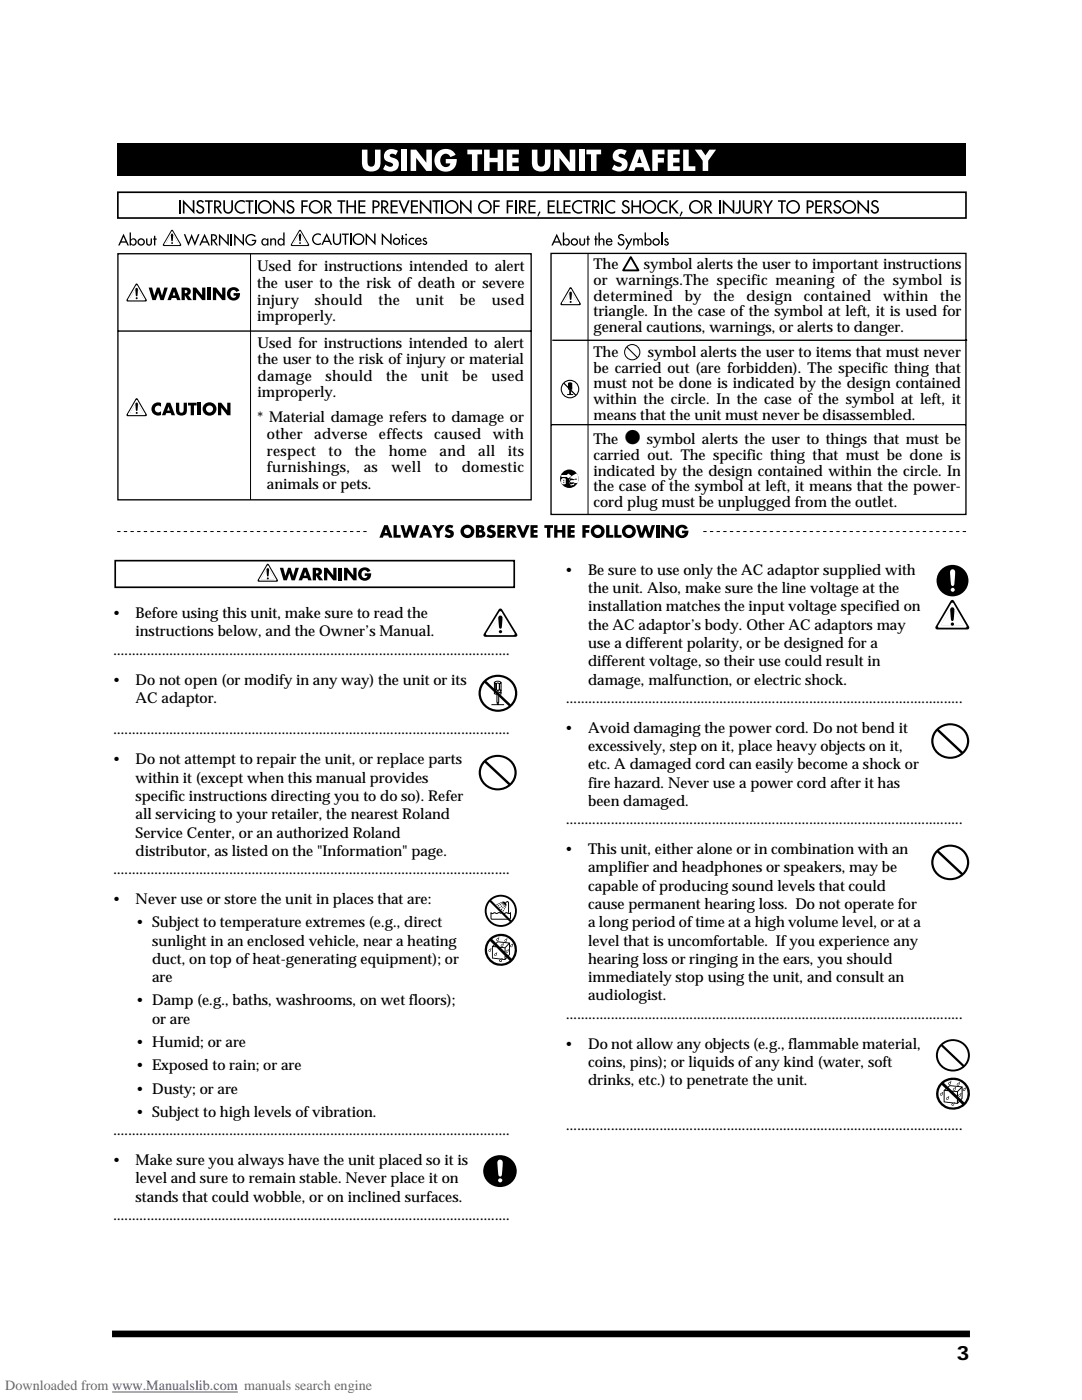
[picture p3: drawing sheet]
<svg xmlns="http://www.w3.org/2000/svg" width="216mm" height="279mm" viewBox="0 0 216 279" stroke-linecap="round" stroke-linejoin="round" font-family="sans-serif">
<defs><g id="words">
<g font-size="4">
<text x="124.7" y="88.6">●</text>
<text x="190.8" y="271.4">3</text>
</g>
<g font-size="3" fill="#fff">
<text x="192.1" y="43.5">U</text>
<text x="192.1" y="52.5">N</text>
<text x="192.1" y="55.4">G</text>
<text x="192.1" y="61.4">T</text>
<text x="192.1" y="64.4">H</text>
<text x="192.1" y="67.4">E</text>
<text x="192.1" y="73.4">U</text>
<text x="192.1" y="76.4">N</text>
<text x="192.1" y="79.3">I</text>
<text x="192.1" y="82.3">T</text>
<text x="192.1" y="97.3">E</text>
<text x="192.1" y="100.2">L</text>
<text x="192.1" y="103.2">Y</text>
</g>
<g font-size="3">
<text x="118.4" y="53.7">The</text>
<text x="128.5" y="53.7">symbol alerts the user to important instructions</text>
<text x="51.3" y="54.1">Used for instructions intended to alert</text>
<text x="51.3" y="57.5">the user to the risk of death or severe</text>
<text x="118.4" y="56.8">or warnings.The specific meaning of the symbol is</text>
<text x="118.4" y="60">determined</text>
<text x="136.6" y="60">by</text>
<text x="142.4" y="60">the</text>
<text x="149" y="60">design</text>
<text x="160.4" y="60">contained</text>
<text x="176.3" y="60">within</text>
<text x="187.6" y="60">the</text>
<text x="51.3" y="60.8">injury</text>
<text x="51.3" y="64.1">improperly.</text>
<text x="62.8" y="60.8">should</text>
<text x="75.5" y="60.8">the</text>
<text x="83" y="60.8">unit</text>
<text x="91.8" y="60.8">be</text>
<text x="98.1" y="60.8">used</text>
<text x="118.4" y="63.1">triangle. In the case of the symbol at left, it is used for</text>
<text x="51.4" y="69.4">Used for instructions intended to alert</text>
<text x="118.4" y="66.3">general cautions, warnings, or alerts to danger.</text>
<text x="118.4" y="71.2">The</text>
<text x="129.2" y="71.2">symbol alerts the user to items that must never</text>
<text x="51.4" y="72.7">the user to the risk of injury or material</text>
<text x="51.4" y="76">damage</text>
<text x="64.9" y="76">should</text>
<text x="77" y="76">the</text>
<text x="84" y="76">unit</text>
<text x="92.2" y="76">be</text>
<text x="98" y="76">used</text>
<text x="118.4" y="74.3">be carried out (are forbidden). The specific thing that</text>
<text x="118.4" y="77.5">must not be done is indicated by the design contained</text>
<text x="51.4" y="79.3">improperly.</text>
<text x="118.4" y="80.6">within the circle. In the case of the symbol at left, it</text>
<text x="118.4" y="83.8">means that the unit must never be disassembled.</text>
<text x="51.4" y="84.3">* Material damage refers to damage or</text>
<text x="53.3" y="87.6">other</text>
<text x="62.7" y="87.6">adverse</text>
<text x="75.6" y="87.6">effects</text>
<text x="86.6" y="87.6">caused</text>
<text x="98.3" y="87.6">with</text>
<text x="118.4" y="88.6">The</text>
<text x="129.1" y="88.6">symbol alerts the user to things that must beS</text>
<text x="53.3" y="90.9">respect</text>
<text x="53.3" y="94.2">furnishings,</text>
<text x="65.6" y="90.9">to</text>
<text x="70.8" y="90.9">the</text>
<text x="72.6" y="94.2">as</text>
<text x="77.6" y="90.9">home</text>
<text x="78.2" y="94.2">well</text>
<text x="86.7" y="94.2">to</text>
<text x="87.7" y="90.9">and</text>
<text x="92.1" y="94.2">domestic</text>
<text x="95.4" y="90.9">all</text>
<text x="101.3" y="90.9">its</text>
<text x="118.4" y="91.8">carried out. The specific thing that must be done isA</text>
<text x="118.4" y="94.9">indicated by the design contained within the circle. InF</text>
<text x="53.3" y="97.6">animals or pets.</text>
<text x="118.4" y="98.1">the case of the symbol at left, it means that the power-</text>
<text x="118.4" y="101.2">cord plug must be unplugged from the outlet.</text>
<text x="112.7" y="114.7">•</text>
<text x="117.4" y="118.4">the unit. Also, make sure the line voltage at the</text>
<text x="117.4" y="114.7">Be sure to use only the AC adaptor supplied with</text>
<text x="22.4" y="123.3">•</text>
<text x="27.1" y="123.3">Before using this unit, make sure to read the</text>
<text x="117.4" y="122">installation matches the input voltage specified on</text>
<text x="117.4" y="125.7">the AC adaptor’s body. Other AC adaptors may</text>
<text x="22.6" y="130.6">..........................................................................................................</text>
<text x="27.1" y="127">instructions below, and the Owner’s Manual.</text>
<text x="117.4" y="129.3">use a different polarity, or be designed for a</text>
<text x="22.4" y="136.6">•</text>
<text x="27.1" y="136.6">Do not open (or modify in any way) the unit or its</text>
<text x="117.4" y="133">different voltage, so their use could result in</text>
<text x="117.4" y="136.6">damage, malfunction, or electric shock.</text>
<text x="27.1" y="140.3">AC adaptor.</text>
<text x="113" y="140.3">..........................................................................................................</text>
<text x="22.6" y="146.6">..........................................................................................................</text>
<text x="112.7" y="146.2">•</text>
<text x="117.4" y="149.9">excessively, step on it, place heavy objects on it,</text>
<text x="117.4" y="146.2">Avoid damaging the power cord. Do not bend it</text>
<text x="22.4" y="152.5">•</text>
<text x="27.1" y="152.5">Do not attempt to repair the unit, or replace parts</text>
<text x="117.4" y="153.5">etc. A damaged cord can easily become a shock or</text>
<text x="27.1" y="156.2">within it (except when this manual provides</text>
<text x="27.1" y="159.8">specific instructions directing you to do so). Refer</text>
<text x="117.4" y="157.2">fire hazard. Never use a power cord after it has</text>
<text x="117.4" y="160.8">been damaged.</text>
<text x="27.1" y="163.5">all servicing to your retailer, the nearest Roland</text>
<text x="27.1" y="167.1">Service Center, or an authorized Roland</text>
<text x="113" y="164.5">..........................................................................................................</text>
<text x="27.1" y="170.8">distributor, as listed on the &quot;Information&quot; page.</text>
<text x="112.7" y="170.5">•</text>
<text x="117.4" y="170.5">This unit, either alone or in combination with an</text>
<text x="22.6" y="174.4">..........................................................................................................</text>
<text x="117.4" y="174.1">amplifier and headphones or speakers, may be</text>
<text x="117.4" y="177.8">capable of producing sound levels that could</text>
<text x="22.4" y="180.4">•</text>
<text x="27.1" y="185.1">• Subject to temperature extremes (e.g., direct</text>
<text x="27.1" y="180.4">Never use or store the unit in places that are:</text>
<text x="117.4" y="181.4">cause permanent hearing loss. Do not operate for</text>
<text x="117.4" y="185.1">a long period of time at a high volume level, or at a</text>
<text x="30.3" y="188.7">sunlight in an enclosed vehicle, near a heating</text>
<text x="117.4" y="188.7">level that is uncomfortable. If you experience any</text>
<text x="30.3" y="192.4">duct, on top of heat-generating equipment); or</text>
<text x="30.3" y="196">are</text>
<text x="117.4" y="192.4">hearing loss or ringing in the ears, you should</text>
<text x="117.4" y="196">immediately stop using the unit, and consult an</text>
<text x="27.1" y="200.7">• Damp (e.g., baths, washrooms, on wet floors);</text>
<text x="113" y="203.3">..........................................................................................................</text>
<text x="117.4" y="199.7">audiologist.</text>
<text x="27.1" y="209">• Humid; or are</text>
<text x="30.3" y="204.3">or are</text>
<text x="112.7" y="209.3">•</text>
<text x="117.4" y="209.3">Do not allow any objects (e.g., flammable material,</text>
<text x="27.1" y="213.6">• Exposed to rain; or are</text>
<text x="117.4" y="212.9">coins, pins); or liquids of any kind (water, soft</text>
<text x="27.1" y="218.2">• Dusty; or are</text>
<text x="117.4" y="216.6">drinks, etc.) to penetrate the unit.</text>
<text x="22.6" y="226.5">..........................................................................................................</text>
<text x="27.1" y="222.9">• Subject to high levels of vibration.</text>
<text x="113" y="225.5">..........................................................................................................</text>
<text x="22.4" y="232.5">•</text>
<text x="27.1" y="232.5">Make sure you always have the unit placed so it is</text>
<text x="27.1" y="236.2">level and sure to remain stable. Never place it on</text>
<text x="27.1" y="239.8">stands that could wobble, or on inclined surfaces.</text>
<text x="22.6" y="243.5">..........................................................................................................</text>
</g>
<text font-size="2.8" fill="#696969" x="1.1" y="277.4">Downloaded from www.Manualslib.com manuals search engine</text>
</g></defs>
<path d="M22.4 266.2h171.1" fill="none" stroke="#000" stroke-width="1.3" stroke-linecap="butt"/>
<path d="M23.3 28.6h169.9v78.9h-169.9z" fill="#fff"/>
<path d="M23.5 28.6h169.3v6.4h-169.3z" fill="#000"/>
<g fill="#fff">
<path d="M72.2 29.9h1.1v2.2a.82 .82 0 0 0 .8 1.2 .82 .82 0 0 0 .7-1.2v-2.2h1.1v2.4a1.91 1.91 0 0 1-1.3 1.9 1.91 1.91 0 0 1-2.2-.8l-.2-.7z"/>
<path d="M76.9 30.3a1.99 1.99 0 0 1 2.5-.2l-.4 .9-.5-.3a.53 .53 0 0 0-.7 .3l.2 .4a1.47 1.47 0 0 1 1.5 1.9 2 2 0 0 1-3.1 .4l.5-.8 .5 .3a.57 .57 0 0 0 .7 .1 .57 .57 0 0 0 .3-.6l-.4-.3a1.3 1.3 0 0 1-1.3-.7 1.3 1.3 0 0 1 .2-1.4z"/>
<path d="M80.1 29.9h1.1v4.2h-1.1z"/>
<path d="M81.9 29.9h1.1l2.1 2.6v-2.6h1.1v4.2h-1.1l-2.1-2.6v2.6h-1.1z"/>
<path d="M87.2 30.5a2.28 2.28 0 0 1 3.7 .4l-1 .5a1.07 1.07 0 0 0-1.4-.7 1.07 1.07 0 0 0-.7 1.3 1.05 1.05 0 0 0 .8 1.3 1.05 1.05 0 0 0 1.3-.7h-1v-.9h2.2a2.27 2.27 0 0 1-2.9 2.5 2.27 2.27 0 0 1-1-3.7z"/>
<path d="M93.3 29.9h2.9v.9h-.9v3.3h-1.1v-3.3h-.9z"/>
<path d="M96.6 29.9h1.1v1.6h1.6v-1.6h1.1v4.2h-1.1v-1.7h-1.6v1.7h-1.1z"/>
<path d="M101.1 29.9h2.4v.9h-1.3v.7h1.3v.9h-1.3v.8h1.3v.9h-2.4z"/>
<path d="M106.1 29.9h1.1v2.2a.82 .82 0 0 0 .8 1.2 .82 .82 0 0 0 .7-1.2v-2.2h1.1v2.4a1.91 1.91 0 0 1-1.3 1.9 1.91 1.91 0 0 1-2.2-.8l-.2-.7z"/>
<path d="M110.5 29.9h1.1l2.1 2.6v-2.6h1.1v4.2h-1.1l-2-2.6-.1 2.6h-1.1z"/>
<path d="M115.5 29.9h1.1v4.2h-1.1z"/>
<path d="M117 29.9h2.9v.9h-.9v3.3h-1.1v-3.3h-.9z"/>
<path d="M122.5 30.3a1.99 1.99 0 0 1 2.6-.2l-.5 .9-.5-.3a.53 .53 0 0 0-.7 .3l.3 .4a1.47 1.47 0 0 1 1.4 1.9 2 2 0 0 1-3 .4l.5-.8 .4 .3a.57 .57 0 0 0 .7 .1 .57 .57 0 0 0 .3-.6l-.4-.3a1.3 1.3 0 0 1-1.2-.7 1.3 1.3 0 0 1 .1-1.4z"/>
<path d="M130.2 29.9h2.4v.9h-1.3v.7h1.2v.9h-1.2v1.7h-1.1z"/>
<path d="M133.2 29.9h2.4v.9h-1.3v.7h1.3v.9h-1.3v.8h1.3v.9h-2.4z"/>
<path d="M136.3 29.9h1.1v3.3h1.3v.9h-2.4z"/>
<path d="M138.6 29.9h1.4l.8 1.1 .8-1.1h1.3l-1.6 2.2v2h-1.1v-2z"/>
<path d="M127 29.9h1.2l1.6 4.2h-1.2l-.2-.7h-1.6l-.3 .7h-1.1zM127.6 31.2l-.5 1.3h1z"/>
</g>
<path d="M23.5 38.4h169.3v5.1h-169.3zM35.9 40v2.6M51 40v2.6M88.3 40v2.6M102.9 40v2.6M120.2 40v2.6M143.6 40v2.6" fill="none" stroke="#000" stroke-width=".33"/>
<g fill="#000">
<path d="M36.5 39.8l2 2.1v-1.9h.3v2.7l-2-2.1v2h-.3zM44.6 40h.3v1.5a.66 .66 0 0 0 .6 .8 .66 .66 0 0 0 .7-.8v-1.5h.3v1.6a.96 .96 0 0 1-1 1.1 .96 .96 0 0 1-.9-1.1zM54.5 39.8l2 2.1v-1.9h.3v2.7l-2-2.1v2h-.3zM71.5 40h1.4v.3h-1.1v.7h1.1v.3h-1.1v1h1.1v.3h-1.4zM77.9 40h1.5v.3h-1.1v.7h1v.3h-1v1h1.1v.3h-1.5zM82 40h1.4v.3h-1.1v.7h1.1v.3h-1.1v1h1.1v.3h-1.4zM83.8 39.8l1.9 2.1v-1.9h.4v2.7l-2-2.1v2h-.3zM91.8 39.8l2 2.1v-1.9h.3v2.7l-2-2.1v2h-.3zM105.5 40h1.4v.3h-1.1v.7h1v.3h-1v1h1.1v.3h-1.4zM109.3 40h1.4v.3h-1.1v.7h1.1v.3h-1.1v1h1.1v.3h-1.4zM112.4 40h1.4v.3h-1v.7h1v.3h-1v1h1v.3h-1.4zM133.6 40h.3v1.1l1.1-1.1h.4l-1.1 1.2 1.2 1.4h-.5l-1-1.2-.1 .1v1.1h-.3z"/>
<path d="M144.2 39.8l2 2.1v-1.9h.3v2.7l-1.9-2.1v2h-.4zM147.5 40h.3v1.6a.76 .76 0 0 1-.2 .9 .76 .76 0 0 1-.9 0l.1-.2h.3a.55 .55 0 0 0 .4-.7zM148.2 40h.3v1.5a.66 .66 0 0 0 .7 .8 .66 .66 0 0 0 .6-.8v-1.5h.3v1.6a.96 .96 0 0 1-.9 1.1 .96 .96 0 0 1-1-1.1zM152.2 40h.4l.6 1.1 .7-1.1h.3l-.8 1.5v1.1h-.3v-1.1zM162.7 40h1.4v.3h-1.1v.7h1.1v.3h-1.1v1h1.1v.3h-1.4zM171.1 39.8l2 2.1v-1.9h.3v2.7l-2-2.1v2h-.3zM39.5 40.1a.81 .81 0 0 1 1.2 .2l-.3 .2a.44 .44 0 0 0-.5-.3 .44 .44 0 0 0-.3 .5 .44 .44 0 0 0 .5 .3 .82 .82 0 0 1 .7 .9 .82 .82 0 0 1-.9 .8 .82 .82 0 0 1-.8-.8l.3-.1a.5 .5 0 0 0 .5 .5 .5 .5 0 0 0 .6-.4 .5 .5 0 0 0-.5-.6l-.4-.1a.62 .62 0 0 1-.1-1.1zM40.9 40h1.6v.3h-.7v2.3h-.3v-2.3h-.6zM47.1 40.5a1.38 1.38 0 0 1 1.8-.4v.4a1.05 1.05 0 0 0-1.5 .1 1.05 1.05 0 0 0 0 1.4 1.05 1.05 0 0 0 1.5 .1v.4a1.37 1.37 0 0 1-1.8-.3 1.37 1.37 0 0 1 0-1.7zM49 40h1.6v.3h-.7v2.3h-.3v-2.3h-.6zM57.5 40.1a.82 .82 0 0 1 1.2 .2l-.3 .2a.44 .44 0 0 0-.5-.3 .44 .44 0 0 0-.3 .5 .44 .44 0 0 0 .5 .3 .82 .82 0 0 1 .7 .9 .82 .82 0 0 1-.9 .8 .82 .82 0 0 1-.8-.8l.3-.1a.5 .5 0 0 0 .5 .5 .5 .5 0 0 0 .6-.4 .5 .5 0 0 0-.5-.6l-.4-.1a.62 .62 0 0 1-.1-1.1zM60.1 40h1.3v.3h-.9v.7h.9v.3h-.9v1.3h-.4z"/>
<path d="M67.3 40h1.6v.3h-.6v2.3h-.4v-2.3h-.6zM69.1 40h.4v1h1.2v-1h.3v2.6h-.3v-1.3h-1.2v1.3h-.4zM79.5 40h.3l.8 1.9 .8-1.9h.4l-1.2 2.7zM86.3 40h1.6v.3h-.7v2.3h-.3v-2.3h-.6zM98.4 40h1.3v.3h-.9v.7h.9v.3h-.9v1.3h-.4zM101.1 40h1.3v.3h-1v.7h.9v.3h-.9v1.3h-.3zM107.6 42.2l.3 .1-.5 .9-.2-.1zM111.1 40h.3v2.3h.8v.3h-1.1zM114.4 40.5a1.38 1.38 0 0 1 1.8-.4v.4a1.05 1.05 0 0 0-1.5 .1 1.05 1.05 0 0 0 0 1.4 1.05 1.05 0 0 0 1.5 .1v.4a1.37 1.37 0 0 1-1.7-.3 1.37 1.37 0 0 1-.1-1.7zM116.3 40h1.6v.3h-.6v2.3h-.4v-2.3h-.6zM121 40.5a1.38 1.38 0 0 1 1.8-.4v.4a1.05 1.05 0 0 0-1.5 .1 1.05 1.05 0 0 0 0 1.4 1.05 1.05 0 0 0 1.5 .1v.4a1.37 1.37 0 0 1-1.8-.3 1.37 1.37 0 0 1 0-1.7zM124.4 40.1a.81 .81 0 0 1 1.2 .2l-.3 .2a.44 .44 0 0 0-.5-.3 .44 .44 0 0 0-.3 .5 .44 .44 0 0 0 .5 .3 .82 .82 0 0 1 .7 .9 .82 .82 0 0 1-.9 .8 .82 .82 0 0 1-.8-.8l.3-.1a.5 .5 0 0 0 .5 .5 .5 .5 0 0 0 .6-.4 .5 .5 0 0 0-.5-.6l-.4-.1a.62 .62 0 0 1-.1-1.1z"/>
<path d="M126 40h.3v1h1.3v-1h.3v2.6h-.3v-1.3h-1.3v1.3h-.3zM131.4 40.5a1.38 1.38 0 0 1 1.8-.4v.4a1.05 1.05 0 0 0-1.5 .1 1.05 1.05 0 0 0 0 1.4 1.05 1.05 0 0 0 1.5 .1v.4a1.37 1.37 0 0 1-1.7-.3 1.37 1.37 0 0 1-.1-1.7zM136 42.2l.2 .1-.4 .9-.2-.1zM155.2 40h1.6v.3h-.6v2.3h-.3v-2.3h-.7zM166.6 40.1a.81 .81 0 0 1 1.2 .2l-.2 .2a.44 .44 0 0 0-.6-.3 .44 .44 0 0 0-.3 .5 .44 .44 0 0 0 .5 .3 .82 .82 0 0 1 .7 .9 .82 .82 0 0 1-.8 .8 .82 .82 0 0 1-.9-.8l.4-.1a.5 .5 0 0 0 .5 .5 .5 .5 0 0 0 .5-.4 .5 .5 0 0 0-.5-.6l-.4-.1a.62 .62 0 0 1-.1-1.1zM174.1 40.1a.81 .81 0 0 1 1.2 .2l-.3 .2a.44 .44 0 0 0-.5-.3 .44 .44 0 0 0-.3 .5 .44 .44 0 0 0 .5 .3 .82 .82 0 0 1 .7 .9 .82 .82 0 0 1-.9 .8 .82 .82 0 0 1-.8-.8l.4-.1a.5 .5 0 0 0 .5 .5 .5 .5 0 0 0 .5-.4 .5 .5 0 0 0-.5-.6l-.4-.1a.62 .62 0 0 1-.1-1.1zM78.5 104.8h.7v2h.8v.5h-1.5zM79.9 104.8h.7l.4 1.6 .5-1.6h.6l.5 1.6 .4-1.6h.7l-.8 2.5h-.7l-.4-1.4-.5 1.4h-.7zM86.2 104.8h.8l.4 .7 .5-.7h.8l-.9 1.3v1.2h-.7v-1.2zM89.1 105a1.22 1.22 0 0 1 1.4-.1l-.3 .5-.4-.1h-.2l-.1 .3a1 1 0 0 1 1 1.3l-.4 .4-.5 .1-.9-.3 .3-.5 .4 .2 .4-.1v-.3l-.3-.1a.74 .74 0 0 1-.7-.5 .74 .74 0 0 1 .3-.8zM97.4 105a1.22 1.22 0 0 1 1.4-.1l-.2 .5-.5-.1h-.1l-.1 .3a1 1 0 0 1 .9 1.3l-.3 .4-.5 .1-.9-.3 .3-.5 .3 .2 .5-.1v-.3l-.3-.1a.74 .74 0 0 1-.7-.5 .74 .74 0 0 1 .2-.8zM99.2 104.8h1.5v.6h-.8v.4h.7v.5h-.7v.5h.8v.5h-1.5z"/>
<path d="M103.1 104.8h.7l.6 1.5 .6-1.5h.7l-1.1 2.5h-.5zM105.8 104.8h1.5v.6h-.8v.4h.7v.5h-.7v.5h.8v.5h-1.5zM108.6 104.8h1.7v.6h-.5v1.9h-.6v-1.9h-.6zM110.6 104.8h.6v1h1v-1h.6v2.5h-.6v-1h-1v1h-.6zM113.2 104.8h1.5v.6h-.8v.4h.7v.5h-.7v.5h.8v.5h-1.5zM116.2 104.8h1.4v.6h-.7v.4h.7v.5h-.7v1h-.7zM120.9 104.8h.7v2h.8v.5h-1.5zM122.6 104.8h.6v2h.8v.5h-1.4zM126.9 104.8h.7l.4 1.6 .6-1.6h.5l.5 1.6 .4-1.6h.7l-.8 2.5h-.6l-.5-1.4-.5 1.4h-.6zM130.9 104.8h.6v2.5h-.6zM132 104.8h.6l1.2 1.5v-1.5h.7v2.5h-.7l-1.2-1.5v1.5h-.6zM135 105.2a1.34 1.34 0 0 1 2.2 .2l-.6 .3a.67 .67 0 0 0-.9-.3 .67 .67 0 0 0-.2 1 .58 .58 0 0 0 .5 .5 .58 .58 0 0 0 .6-.5h-.5v-.5h1.3a1.34 1.34 0 0 1-1.7 1.5 1.34 1.34 0 0 1-.7-2.2z"/>
<path d="M42.7 40h.4a.77 .77 0 0 1 1 .5 .77 .77 0 0 1-.6 1l.8 1.1h-.3l-.8-1.1h-.2v1.1h-.3zM43 40.3v.9a.54 .54 0 0 0 .8-.5 .54 .54 0 0 0-.8-.4z"/>
<path d="M51.5 41.3a1.37 1.37 0 0 1 2.7 0 1.37 1.37 0 0 1-2.7 0zM51.8 41.3a1.06 1.06 0 0 0 2.1 0 1.06 1.06 0 0 0-2.1 0z"/>
<path d="M61.6 41.3a1.4 1.4 0 0 1 2.8 0 1.4 1.4 0 0 1-2.8 0zM61.9 41.3a1.06 1.06 0 0 0 2.1 0 1.06 1.06 0 0 0-2.1 0z"/>
<path d="M64.7 40h.4a.77 .77 0 0 1 1 .5 .77 .77 0 0 1-.6 1l.8 1.1h-.4l-.8-1.1h-.1v1.1h-.3zM65 40.3v.9a.54 .54 0 0 0 .8-.5 .54 .54 0 0 0-.8-.4z"/>
<path d="M74.3 40a1.08 1.08 0 0 1 1.5 .7 .84 .84 0 0 1-1.1 .8v1.1h-.4zM74.7 40.3v.9a.54 .54 0 0 0 .8-.5 .54 .54 0 0 0-.8-.4z"/>
<path d="M76.1 40h.3a.77 .77 0 0 1 1.1 .5 .77 .77 0 0 1-.6 1l.8 1.1h-.4l-.8-1.1h-.1v1.1h-.3zM76.4 40.3v.9a.54 .54 0 0 0 .8-.5 .54 .54 0 0 0-.8-.4z"/>
<path d="M88.8 41.3a1.37 1.37 0 0 1 2.7 0 1.37 1.37 0 0 1-2.7 0zM89.1 41.3a1.06 1.06 0 0 0 2.1 0 1.06 1.06 0 0 0-2.1 0z"/>
<path d="M95.4 41.3a1.37 1.37 0 0 1 2.7 0 1.37 1.37 0 0 1-2.7 0zM95.7 41.3a1.06 1.06 0 0 0 2.1 0 1.06 1.06 0 0 0-2.1 0z"/>
<path d="M103.6 40h.4a.77 .77 0 0 1 1 .5 .77 .77 0 0 1-.6 1l.8 1.1h-.4l-.8-1.1h-.1v1.1h-.3zM103.9 40.3v.9a.54 .54 0 0 0 .8-.5 .54 .54 0 0 0-.8-.4z"/>
<path d="M118.1 40h.4a.77 .77 0 0 1 1 .5 .77 .77 0 0 1-.6 1l.9 1.1h-.4l-.8-1.1h-.1v1.1h-.4zM118.5 40.3v.9a.54 .54 0 0 0 .8-.5 .54 .54 0 0 0-.8-.4z"/>
<path d="M128.2 41.3a1.37 1.37 0 0 1 2.7 0 1.37 1.37 0 0 1-2.7 0zM128.5 41.3a1.06 1.06 0 0 0 2.1 0 1.06 1.06 0 0 0-2.1 0z"/>
<path d="M137.5 41.3a1.37 1.37 0 0 1 2.7 0 1.37 1.37 0 0 1-2.7 0zM137.8 41.3a1.06 1.06 0 0 0 2.1 0 1.06 1.06 0 0 0-2.1 0z"/>
<path d="M140.5 40h.4a.77 .77 0 0 1 1 .5 .77 .77 0 0 1-.5 1l.8 1.1h-.4l-.8-1.1h-.1v1.1h-.4zM140.9 40.3v.9a.54 .54 0 0 0 .8-.5 .54 .54 0 0 0-.8-.4z"/>
<path d="M150.6 40h.4a.77 .77 0 0 1 1 .5 .77 .77 0 0 1-.6 1l.8 1.1h-.4l-.8-1.1h-.1v1.1h-.3zM150.9 40.3v.9a.54 .54 0 0 0 .8-.5 .54 .54 0 0 0-.8-.4z"/>
<path d="M156.9 41.3a1.37 1.37 0 0 1 2.7 0 1.37 1.37 0 0 1-2.7 0zM157.2 41.3a1.06 1.06 0 0 0 2.1 0 1.06 1.06 0 0 0-2.1 0z"/>
<path d="M161 40a1.08 1.08 0 0 1 1.4 .7 .84 .84 0 0 1-1.1 .8v1.1h-.3zM161.3 40.3v.9a.54 .54 0 0 0 .8-.5 .54 .54 0 0 0-.8-.4z"/>
<path d="M164.5 40h.4a.77 .77 0 0 1 1 .5 .77 .77 0 0 1-.6 1l.8 1.1h-.4l-.7-1.1h-.2v1.1h-.3zM164.8 40.3v.9a.54 .54 0 0 0 .8-.5 .54 .54 0 0 0-.8-.4z"/>
<path d="M168.1 41.3a1.37 1.37 0 0 1 2.7 0 1.37 1.37 0 0 1-2.7 0zM168.4 41.3a1.06 1.06 0 0 0 2.1 0 1.06 1.06 0 0 0-2.1 0z"/>
<path d="M76.7 104.8h.7l.9 2.5h-.7l-.1-.4h-.9l-.2 .4h-.7zM77 105.6l-.3 .8h.6z"/>
<path d="M84.6 104.8h.7l1 2.5h-.7l-.2-.4h-.9l-.2 .4h-.7zM85 105.6l-.3 .8h.5z"/>
<path d="M91.9 106a1.4 1.4 0 0 1 2.8 0 1.4 1.4 0 0 1-2.8 0zM92.6 106.1a.71 .71 0 0 0 1.4 0 .71 .71 0 0 0-1.4 0z"/>
<path d="M95.6 106.3v.5l.5-.1v-.4zM95 104.8h.9a.65 .65 0 0 1 .7 .4 .65 .65 0 0 1-.2 .8 .7 .7 0 0 1 .4 .8 .7 .7 0 0 1-.8 .5h-1zM95.6 105.3v.5l.4-.1v-.3z"/>
<path d="M101.1 104.8h.9a.76 .76 0 0 1 .9 .6 .76 .76 0 0 1-.5 .9l.7 1h-.8l-.6-1v1h-.6zM101.7 105.3v.6l.5-.1v-.4z"/>
<path d="M117.9 106a1.36 1.36 0 0 1 2.7 0 1.36 1.36 0 0 1-2.7 0zM118.6 106.1a.71 .71 0 0 0 1.4 0 .71 .71 0 0 0-1.4 0z"/>
<path d="M124.1 106a1.4 1.4 0 0 1 2.8 0 1.4 1.4 0 0 1-2.8 0zM124.8 106.1a.71 .71 0 0 0 1.4 0 .71 .71 0 0 0-1.4 0z"/>
<circle cx="113.6" cy="95.5" r="1.84"/>
</g>
<path d="M23.4 106.1h49.9M140.3 106.1h52.5" fill="none" stroke="#000" stroke-width=".2" stroke-dasharray=".7 .7" stroke-linecap="butt"/>
<g fill="none" stroke="#000" stroke-width=".2">
<path d="M50 50.6v49.2M117.3 50.7v52M113.2 78.7h1.2M113.4 76.5l.4-.1 .3 .1M113.4 76.5l.2 .1v.7h-.2zM113.4 77.4v.2l.3 .1M113.6 76.6h.3v.7h-.1h-.2zM113.7 77.6l.1 1.1M113.7 78.6h.2M113.8 77.3l.1 .2 .2-.2M113.9 77.6l-.1 1M113.9 76.6h.2v.7h-.2z"/>
<path d="M114.1 77.5l-.1 .2M112.4 95.9h.2M112.4 96.3h.2"/>
</g>
<path d="M23.5 50.6h82.5v49.2h-82.5zM110 50.6h82.7v52.1h-82.7zM23.5 66.1h82.5M110.2 67.9h82.8M110 84.8h82.7" fill="none" stroke="#000" stroke-width=".27"/>
<circle cx="113.7" cy="77.6" r="1.74" fill="none" stroke="#000" stroke-width=".22"/>
<path d="M112.5 76.4l2.4 2.5" fill="none" stroke="#000" stroke-width=".25"/>
<g fill="#fff" stroke="#fff" stroke-width=".2">
<path d="M112.1 95.7a.54 .54 0 0 1 .8 0v.7a.5 .5 0 0 1-.8-.1z"/>
<path d="M112.1 94.9h1.3l-.1-.1 .1-.2 .5 .4-.5 .3-.1-.1 .1-.1h-1.3z"/>
</g>
<path d="M114.1 95l1-.5a1.6 1.6 0 0 1 0 1.9l-1.3-.1a.47 .47 0 0 1 .1-.5 .47 .47 0 0 1 .6-.1l.6-.1-.6 .1 .1 1-.6 .2a1.28 1.28 0 0 1-.1-1.7z" fill="#fff"/>
<path d="M113 95.7h.4v-.1h.7l.2 .1-.5 .1-.2 .3 .2 .3h.5l-.3 .1h-.6v-.2h-.4v-.2h.4v-.2h-.4z" fill="#fff" stroke="#000" stroke-width=".2"/>
<g fill="none" stroke="#000" stroke-width=".2">
<path d="M114.3 96.4h.3M114.5 95.7h-.2"/>
<circle cx="126.2" cy="70.3" r="1.52"/>
</g>
<g fill="#000">
<path d="M27.1 57.5h.2a1.06 1.06 0 0 1 .2 1.1l-.1 .5a.49 .49 0 0 1-.4-.7zM29.1 47.6h.3l.1 1.1h.4l.1-.1 .1-1h.2v.8a.59 .59 0 0 1-.6 .6 .59 .59 0 0 1-.6-.6zM29.7 57.4h.6l.5 1.6 .5-1.6h.5l.5 1.6 .5-1.6h.7l-.8 2.5h-.7l-.4-1.5-.5 1.5h-.7zM30.7 47.1h.3v.5h.3v.2h-.3v1.2h-.3v-1.2h-.1zM34.2 46.7h.1l.3 .2-.1 1.1-.2 .2-.1-.3zM36.7 46.7h.3l.6 1.6 .6-1.6 .7 1.6 .6-1.6h.3l-.9 2.4-.7-1.7-.6 1.7zM38.5 57.4h.6l1.2 1.5v-1.5h.7v2.5h-.7l-1.2-1.5v1.5h-.6zM41.4 57.4h.7v2.5h-.7zM42.5 57.4h.6l1.2 1.5v-1.5h.7v2.5h-.7l-1.2-1.5v1.5h-.6zM43.7 46.6l1.7 1.8v-1.7h.3v2.4l-1.7-1.8v1.7h-.3zM46.7 46.6l1.7 1.8v-1.7h.3v2.4l-1.7-1.8v1.7h-.3zM45.5 57.8a1.34 1.34 0 0 1 2.3 .2l-.7 .3a.67 .67 0 0 0-.9-.3 .67 .67 0 0 0-.2 .9 .58 .58 0 0 0 .5 .5 .58 .58 0 0 0 .6-.4h-.5v-.5h1.3a1.34 1.34 0 0 1-1.7 1.4 1.34 1.34 0 0 1-.7-2.1z"/>
<path d="M49.4 46.9a1.17 1.17 0 0 1 1.6 .2l-.2 .2a.89 .89 0 0 0-1.2-.2 .89 .89 0 0 0-.2 1.2 .89 .89 0 0 0 1.2 .3l.2-.5h-.6v-.2h.9a1.13 1.13 0 0 1-1.6 1 1.13 1.13 0 0 1-.1-2zM53.9 47.6h.3v.2a.51 .51 0 0 1 .6-.2 .51 .51 0 0 1 .3 .6v.8h-.3v-1l-.3-.2-.2 .1-.1 1.1h-.3zM59.7 46.7h.2l.2 .2-.1 1.1-.1 .2-.2-.3zM62.5 47a1.18 1.18 0 0 1 1.5-.3v.3a.9 .9 0 0 0-1.2 .1 .9 .9 0 0 0 0 1.2 .9 .9 0 0 0 1.2 .1v.4a1.17 1.17 0 0 1-1.4-.3 1.17 1.17 0 0 1-.1-1.5zM66.4 46.6h.3v1.3a.56 .56 0 0 0 .5 .7 .56 .56 0 0 0 .6-.7v-1.3h.3v1.4a.83 .83 0 0 1-.9 .9 .83 .83 0 0 1-.8-.9zM68.3 46.6h1.3v.3h-.5v2h-.3v-2h-.5zM73 46.5l1.6 1.8v-1.7h.3v2.4l-1.7-1.8v1.7h-.2zM76.2 46.5l1.7 1.8v-1.7h.2v2.4l-1.7-1.8v1.7h-.2zM80.2 46.9h.2v.6h.3v.2h-.3v1.2h-.2v-1.2h-.2zM81.7 47.6l.7-.2 .2 .1v.4a.49 .49 0 0 0-.7-.1 .49 .49 0 0 0 0 .7 .49 .49 0 0 0 .7 0v.3a.75 .75 0 0 1-1-.2 .75 .75 0 0 1 .1-1zM84.4 47.6a.42 .42 0 0 1 .7 .1l-.2 .1-.3-.1 .1 .2a.5 .5 0 0 1 .5 .5 .5 .5 0 0 1-.6 .5l-.3-.3 .2-.1 .3 .2 .2-.2-.4-.3a.37 .37 0 0 1-.2-.6zM113.7 58.3l.2-.1 .2 .2-.1 1.4a.49 .49 0 0 1-.4-.7z"/>
<path d="M115.6 47.6h.3l.1 1.1h.4l.1-.1v-1h.3v.8a.59 .59 0 0 1-.6 .6 .59 .59 0 0 1-.6-.6zM117.2 47.1h.2v.5h.3v.2h-.3v1.2h-.2v-1.2h-.2zM118.7 47.1h.3v.5h.3v.2h-.3v1.2h-.3v-1.2h-.1zM119.4 46.4h.3v1.4a.51 .51 0 0 1 .6-.2 .51 .51 0 0 1 .3 .6v.8h-.3v-1l-.3-.2-.2 .1-.1 1.1h-.3zM123.5 46.8a.7 .7 0 0 1 1.1 .2l-.3 .2a.38 .38 0 0 0-.4-.3 .38 .38 0 0 0-.3 .5 .38 .38 0 0 0 .5 .3 .71 .71 0 0 1 .5 .7 .71 .71 0 0 1-.7 .6 .71 .71 0 0 1-.7-.6l.3-.1a.43 .43 0 0 0 .4 .5 .43 .43 0 0 0 .5-.4 .43 .43 0 0 0-.4-.5l-.2-.1a.57 .57 0 0 1-.5-.4 .57 .57 0 0 1 .2-.6zM124.7 47.6h.3l.5 .9 .4-.9h.3l-1.1 2.2h-.3l.5-1.1zM126.3 47.6h.3v.2l.2-.2h.4l.2 .2a.5 .5 0 0 1 .7-.2l.1 .3 .1 1.1h-.3v-1l-.2-.2-.3 .3-.1 .9h-.2v-1l-.3-.2-.3 .3v.9h-.3zM132.6 47.7a.42 .42 0 0 1 .8 .1l-.3 .1-.2-.1v.2a.5 .5 0 0 1 .5 .6 .5 .5 0 0 1-.6 .4l-.3-.3 .2-.1 .3 .2 .2-.2-.4-.3a.37 .37 0 0 1-.2-.6zM27.1 80.4h.2a1.06 1.06 0 0 1 .2 1.1l-.1 .5a.49 .49 0 0 1-.3-.7zM30.6 80.7l.7-.4 .6 .1h.2v.8a.69 .69 0 0 0-1-.1 .69 .69 0 0 0 0 1 .69 .69 0 0 0 1-.1v.8a1.33 1.33 0 0 1-1.6-.4 1.33 1.33 0 0 1 .1-1.7zM35.1 80.4h.7v1.3a.48 .48 0 0 0 .4 .7 .48 .48 0 0 0 .4-.7v-1.3h.7a2.9 2.9 0 0 1-.3 2.3 1.14 1.14 0 0 1-1.2 .2 1.14 1.14 0 0 1-.7-1.1zM37.5 80.4h1.7v.5h-.5v2h-.6v-2h-.6z"/>
<path d="M39.5 80.4h.6v2.5h-.6zM43.5 80.4h.6l1.2 1.5v-1.5h.7v2.5h-.7l-1.1-1.6-.1 1.6h-.6z"/>
<path d="M24.7 46.6l1 2.4h-.3l-.2-.6h-1.1l-.2 .6h-.3zM24.7 47.3l-.4 .9h.8z"/>
<path d="M26.1 48.3a.48 .48 0 0 0 .9 0 .48 .48 0 0 0-.9 0zM25.9 46.4h.2v1.4a.67 .67 0 0 1 1 0 .67 .67 0 0 1 0 1 .67 .67 0 0 1-1 0v.2h-.2z"/>
<path d="M27.4 48.3a.75 .75 0 0 1 1.5 0 .75 .75 0 0 1-1.5 0zM27.7 48.3a.5 .5 0 0 0 1 0 .5 .5 0 0 0-1 0z"/>
<path d="M34.4 57.4h.7l.9 2.5h-.7l-.1-.4h-.9l-.2 .4h-.7zM34.7 58.2l-.2 .8h.5z"/>
<path d="M36.2 57.4h1a.76 .76 0 0 1 .9 .6 .76 .76 0 0 1-.6 .9l.8 1h-.8l-.6-1v1h-.7zM36.9 57.9v.6l.4-.1v-.4z"/>
<path d="M40.8 46.6l1.1 2.4h-.3l-.3-.6h-1l-.2 .6h-.3zM40.8 47.3l-.4 .9h.8z"/>
<path d="M42.1 46.7h.3a.66 .66 0 0 1 .9 .5 .66 .66 0 0 1-.5 .8l.7 1h-.4l-.6-1h-.1v1h-.3zM42.4 47v.8a.55 .55 0 0 0 .7-.4 .57 .57 0 0 0-.7-.4z"/>
<path d="M52.3 48.3a.5 .5 0 0 0 1 0 .5 .5 0 0 0-1 0zM52.3 47.8a.6 .6 0 0 1 1 0v-.2h.3v1.4h-.3v-.2a.7 .7 0 0 1-1 0 .7 .7 0 0 1 0-1z"/>
<path d="M55.6 48.3a.48 .48 0 0 0 .9 0 .48 .48 0 0 0-.9 0zM56.5 46.4h.3v2.6h-.3v-.2a.67 .67 0 0 1-.9 0 .67 .67 0 0 1 0-1 .67 .67 0 0 1 .9 0z"/>
<path d="M65.2 46.5l1.1 2.4h-.3l-.3-.6h-1l-.3 .6h-.3zM65.2 47.1l-.4 .9h.8z"/>
<path d="M70.4 47.7a1.18 1.18 0 0 1 2.3 0 1.18 1.18 0 0 1-2.3 0zM70.6 47.7a.9 .9 0 0 0 1.8 0 .9 .9 0 0 0-1.8 0z"/>
<path d="M78.4 48.2a.75 .75 0 0 1 1.5 0 .75 .75 0 0 1-1.5 0zM78.7 48.2a.48 .48 0 0 0 .9 0 .48 .48 0 0 0-.9 0z"/>
<path d="M80.9 47.5h.3v1.4h-.3zM80.8 46.8a.2 .2 0 0 1 .4 0 .2 .2 0 0 1-.4 0z"/>
<path d="M83 47.6a.67 .67 0 0 1 .8-.1 .67 .67 0 0 1 .3 .7h-1a.44 .44 0 0 0 .3 .5 .44 .44 0 0 0 .5-.3l.2 .1a.74 .74 0 0 1-1.1 .3 .74 .74 0 0 1 0-1.2zM83.2 47.8l-.1 .2h.8a.39 .39 0 0 0-.3-.3 .39 .39 0 0 0-.4 .1z"/>
<path d="M111.1 46.6l1.1 2.4h-.3l-.3-.6h-1l-.3 .6h-.3zM111.1 47.3l-.4 .9h.8z"/>
<path d="M112.5 48.3a.5 .5 0 0 0 1 0 .5 .5 0 0 0-1 0zM112.3 46.4h.3v1.4a.67 .67 0 0 1 .9 0 .67 .67 0 0 1 0 1 .67 .67 0 0 1-.9 0v.2h-.3z"/>
<path d="M113.9 48.3a.75 .75 0 0 1 1.5 0 .75 .75 0 0 1-1.5 0zM114.1 48.3a.5 .5 0 0 0 1 0 .5 .5 0 0 0-1 0z"/>
<path d="M121 47.8a.67 .67 0 0 1 .8-.2 .67 .67 0 0 1 .4 .7h-1.1a.44 .44 0 0 0 .4 .5 .44 .44 0 0 0 .5-.3l.2 .2a.74 .74 0 0 1-1.1 .2 .74 .74 0 0 1-.1-1.1zM121.2 48v.1h.7a.39 .39 0 0 0-.2-.3 .39 .39 0 0 0-.5 .2z"/>
<path d="M128.8 48.3a.5 .5 0 0 0 1 0 .5 .5 0 0 0-1 0zM128.6 46.4h.3v1.4a.67 .67 0 0 1 .9 0 .67 .67 0 0 1 0 1 .67 .67 0 0 1-.9 0v.2h-.3z"/>
<path d="M130.2 48.3a.75 .75 0 0 1 1.5 0 .75 .75 0 0 1-1.5 0zM130.4 48.3a.5 .5 0 0 0 1 0 .5 .5 0 0 0-1 0z"/>
<path d="M33.3 80.4h.7l.9 2.5h-.7l-.1-.5h-.9l-.2 .5h-.7zM33.6 81.1l-.2 .8h.5z"/>
<path d="M40.5 81.6a1.36 1.36 0 0 1 2.7 0 1.36 1.36 0 0 1-2.7 0zM41.1 81.6a.71 .71 0 0 0 1.4 0 .71 .71 0 0 0-1.4 0z"/>
<circle cx="27.3" cy="59.5" r=".2"/>
<circle cx="34.3" cy="48.5" r=".18"/>
<circle cx="59.9" cy="48.5" r=".18"/>
<circle cx="113.9" cy="60.3" r=".2"/>
<circle cx="27.3" cy="82.4" r=".2"/>
</g>
<path d="M132.1 46.4v2.6" fill="none" stroke="#000" stroke-width=".27"/>
<path d="M34.3 46l1.7 2.9h-3.3zM59.9 46l1.6 2.9h-3.3z" fill="none" stroke="#000" stroke-width=".41"/>
<path d="M34.3 46.3l1.5 2.5h-2.9zM59.9 46.3l1.4 2.5h-2.9z" fill="none" stroke="#fff" stroke-width=".26"/>
<path d="M46.2 46.7v2.3M70 46.6v2.3" fill="none" stroke="#000" stroke-width=".28"/>
<path d="M27.3 56.8l1.8 3.1h-3.7zM113.9 57.5l1.8 3.2h-3.7zM27.3 79.7l1.8 3.1h-3.7z" fill="none" stroke="#000" stroke-width=".45"/>
<path d="M27.3 57l1.6 2.8h-3.2zM113.9 57.8l1.5 2.7h-3.1zM27.3 79.9l1.6 2.8h-3.2z" fill="none" stroke="#fff" stroke-width=".29"/>
<path d="M125.9 51.3l1.5 2.7h-3.1z" fill="none" stroke="#000" stroke-width=".38"/>
<path d="M125.1 69.2l2.1 2.2" fill="none" stroke="#000" stroke-width=".22"/>
<path d="M51.2 112.4h22.9v4h-22.9z" fill="#fff"/>
<g fill="#000">
<path d="M53.3 113.5l.1-.1a1.06 1.06 0 0 1 .2 1.1v.5a.49 .49 0 0 1-.4-.7zM55.8 113.3h.7l.4 1.6 .6-1.6h.5l.5 1.6 .5-1.6h.6l-.8 2.5h-.6l-.5-1.4-.5 1.4h-.6zM64.7 113.3h.6l1.2 1.5v-1.5h.7v2.5h-.7l-1.2-1.5v1.5h-.6zM67.6 113.3h.6v2.5h-.6zM68.7 113.3h.6l1.2 1.5v-1.5h.6v2.5h-.6l-1.2-1.5v1.5h-.6zM71.7 113.8a1.34 1.34 0 0 1 2.2 .1l-.6 .3a.67 .67 0 0 0-.9-.3 .67 .67 0 0 0-.2 1 .58 .58 0 0 0 .5 .5 .58 .58 0 0 0 .6-.5h-.5v-.5h1.3a1.34 1.34 0 0 1-1.7 1.5 1.34 1.34 0 0 1-.7-2.1z"/>
<path d="M60.5 113.3h.8l.9 2.5h-.7l-.2-.4h-.9l-.1 .4h-.7zM60.9 114.1l-.3 .8h.6z"/>
<path d="M62.4 113.3h1a.76 .76 0 0 1 .8 .6 .76 .76 0 0 1-.5 .9l.8 1h-.8l-.6-.9-.1 .9h-.6zM63 113.8v.6l.5-.1v-.4z"/>
<circle cx="53.4" cy="115.4" r=".2"/>
</g>
<path d="M53.4 112.7l1.9 3.2h-3.7z" fill="none" stroke="#000" stroke-width=".45"/>
<path d="M53.4 113l1.6 2.7h-3.2z" fill="none" stroke="#fff" stroke-width=".29"/>
<path d="M23 111.9h79.6v5.3h-79.6z" fill="none" stroke="#000" stroke-width=".33"/>
<path d="M96.4 121.4h6.8v5.8h-6.8z" fill="#fff"/>
<path d="M99.8 121.8l3.1 4.9h-6.1z" fill="none" stroke="#000" stroke-width=".72" stroke-linecap="butt"/>
<path d="M99.9 122.2l2.6 4.3h-5.3z" fill="none" stroke="#fff" stroke-width=".47"/>
<g fill="#000">
<path d="M99.6 123l.3-.1 .2 .1 .2 .3-.2 2-.2 .2a1.24 1.24 0 0 1-.4-1.3l-.1-.9z"/>
<circle cx="99.9" cy="126.1" r=".32"/>
</g>
<path d="M95.4 134.6h7.8v7.5h-7.8z" fill="#fff"/>
<path d="M96.8 135.9a3.6 3.6 0 0 1 5.2 .1 3.6 3.6 0 0 1-.6 5.2 3.5 3.5 0 0 1-4.8-.5 3.5 3.5 0 0 1 .2-4.8z" fill="none" stroke="#000" stroke-width=".44"/>
<path d="M96.7 136l5.2 4.9" fill="none" stroke="#000" stroke-width=".5"/>
<path d="M98.6 136.2a.98 .98 0 0 1 1.4 0M98.7 136.2l.3 .2v1.3l-.3 .1zM98.7 138v.4l.4 .2M99 136.4l.3-.1 .3 .1v1.3l-.3 .1-.3-.1zM99.2 138.4v1.7l.1 .2v.3M99.3 137.8v.3l.3 .1 .3-.1v-.3M99.5 138.4v1.7l-.2 .2M99.7 136.4l.3-.1v1.5l-.3-.1zM99.9 138.1l.1 .4h-.3M98.1 140.6h2.5M99.2 140.3h.3" fill="none" stroke="#000" stroke-width=".2"/>
<path d="M95.4 150.6h7.8v7.3h-7.8z" fill="#fff"/>
<path d="M96.8 151.8a3.5 3.5 0 0 1 4.4-.5 3.5 3.5 0 0 1 1.4 4.2 3.6 3.6 0 0 1-4.2 1.9 3.6 3.6 0 0 1-2.6-3.9l.2-.6z" fill="none" stroke="#000" stroke-width=".43"/>
<path d="M96.7 151.9l5.1 4.7" fill="none" stroke="#000" stroke-width=".49"/>
<path d="M96.6 178.4h6.6v14.3h-6.6z" fill="#fff"/>
<circle cx="99.9" cy="181.8" r="3" fill="none" stroke="#000" stroke-width=".37"/>
<path d="M97.7 179.7l4.3 4.3" fill="none" stroke="#000" stroke-width=".43"/>
<path d="M98 182.1v1.1l.3 .2h3.4l.2-.3v-1M98 182.2l.2 .1 .5-.1 .4 .1 .5-.2 .5 .2M100.1 180.1l-1.1 .5M100.3 180.3l-1 .6M100.5 180.5l-.9 .7M100.7 180.8l-.7 .8M100.9 180.2l.3-.3 .3 .2v2.1M100.9 180.9l-.6 1M101.8 182.2l-.2 .1-.6-.2-.4 .2" fill="none" stroke="#000" stroke-width=".2"/>
<g fill="#000">
<path d="M100.1 180l.5-.1 .3 .2 .2 .4-.1 .4z"/>
<circle cx="99.9" cy="189.6" r="3.2"/>
</g>
<path d="M98.2 187.4a2.74 2.74 0 0 1 3.7 .2 2.74 2.74 0 0 1 .2 3.7l-.6-.5 .3-.3v-2.4l-2.5-.2-.3 .3z" fill="#fff"/>
<path d="M99.1 187.4l.5-.4v.3a.39 .39 0 0 1-.4 .5l-.2-.2zM100.7 187.6l.6-.4-.3 .7h-.2z" fill="#000"/>
<g fill="#fff">
<path d="M99.2 187.4l.3-.2-.1 .4h-.2z"/>
<path d="M100.8 187.6l.3-.2-.1 .5-.2-.1z"/>
<path d="M97.8 187.8l.7 .7-.3 .4v2.4l1.6 .2-.2 .2 .2 .2h.3l.1-.4 .6 .1 .4-.4 .5 .5a2.75 2.75 0 0 1-3.7-.2 2.75 2.75 0 0 1-.2-3.7z"/>
<path d="M99.1 188.3l.3-.2 2.1 .2-.8 .7-1-.1z"/>
</g>
<path d="M100 188.6l.5-.4-.2 .7h-.3zM101.8 188.6l.6-.3-.2 .7h-.3z" fill="#000"/>
<g fill="#fff">
<path d="M100.1 188.6l.3-.2-.2 .4h-.2z"/>
<path d="M101.6 188.5v2l-.2 .1-.5-.5v-.9z"/>
<path d="M101.9 188.7l.3-.2-.1 .4h-.1z"/>
<path d="M98.5 188.8l.1-.1 .2 .2z"/>
<path d="M98.3 189l.7 .1 1.7 1.6v.7l-.5-.1 .1-.1-.2 .1-1.8-.2z"/>
<path d="M99.9 189.2h.8v.7z"/>
</g>
<path d="M97.5 189.6l.6-.4-.3 .7h-.3z" fill="#000"/>
<path d="M97.6 189.6l.3-.2-.1 .4h-.2z" fill="#fff"/>
<path d="M101 189.8l.5-.4-.2 .7h-.3z" fill="#000"/>
<path d="M101.1 189.8l.3-.2-.1 .4h-.2z" fill="#fff"/>
<path d="M98.6 190.4l.6-.4-.2 .7h-.4zM99.7 191.6l.6-.4-.3 .7-.3-.1z" fill="#000"/>
<g fill="#fff">
<path d="M98.7 190.5l.4-.3-.1 .4-.2 .1z"/>
<path d="M100.9 190.9l.1 .2-.1 .2z"/>
<path d="M99.8 191.6l.3-.2-.1 .4h-.2z"/>
<path d="M96.3 230.5h6.9v6.5h-6.9z"/>
</g>
<path d="M97.4 231.5a3.3 3.3 0 0 1 4.8 .1 3.3 3.3 0 0 1-.6 4.8 3.2 3.2 0 0 1-4.3-.6 3.2 3.2 0 0 1 .1-4.3z" fill="#000"/>
<g fill="#fff">
<path d="M99.5 231.5a.58 .58 0 0 1 .6 .1 .58 .58 0 0 1 .2 .6l-.2 2.3-.3 .3a1.54 1.54 0 0 1-.5-1.5 2.07 2.07 0 0 1 .2-1.8z"/>
<path d="M186.6 112.7h6.9v13h-6.9z"/>
<circle cx="99.8" cy="235.6" r=".42"/>
</g>
<circle cx="190.1" cy="115.9" r="3.2" fill="#000"/>
<g fill="#fff">
<path d="M189.8 113.7l.3-.1a1.04 1.04 0 0 1 .5 1.4l-.2 1.7-.3 .3a1.55 1.55 0 0 1-.4-1.5 2.11 2.11 0 0 1 .1-1.8z"/>
<circle cx="190.1" cy="117.7" r=".4"/>
</g>
<path d="M190 120.1l3.1 5.2h-6.1z" fill="none" stroke="#000" stroke-width=".74" stroke-linecap="butt"/>
<path d="M190 120.5l2.7 4.5h-5.3z" fill="none" stroke="#fff" stroke-width=".48"/>
<g fill="#000">
<path d="M189.8 121.3l.2-.1a.85 .85 0 0 1 .4 1.2l-.1 1.3-.3 .2a1.33 1.33 0 0 1-.3-1.3l-.1-1z"/>
<circle cx="190" cy="124.6" r=".33"/>
</g>
<path d="M185.7 144.2h7.8v7.3h-7.8z" fill="#fff"/>
<path d="M187.1 145.5a3.5 3.5 0 0 1 4.4-.5 3.5 3.5 0 0 1 1.4 4.2 3.6 3.6 0 0 1-4.2 1.9 3.6 3.6 0 0 1-2.6-3.9l.2-.6z" fill="none" stroke="#000" stroke-width=".43"/>
<path d="M187 145.6l5.1 4.7" fill="none" stroke="#000" stroke-width=".49"/>
<path d="M185.7 168.5h7.8v7.3h-7.8z" fill="#fff"/>
<path d="M187.1 169.7a3.5 3.5 0 0 1 4.4-.5 3.5 3.5 0 0 1 1.4 4.2 3.6 3.6 0 0 1-4.2 1.9 3.6 3.6 0 0 1-2.6-3.9l.2-.6z" fill="none" stroke="#000" stroke-width=".43"/>
<path d="M187 169.8l5.1 4.7" fill="none" stroke="#000" stroke-width=".49"/>
<path d="M186.7 207.3h6.8v14.1h-6.8z" fill="#fff"/>
<path d="M187.6 208.7a3.1 3.1 0 0 1 4.4-.6 3.1 3.1 0 0 1 .6 4.4 3.1 3.1 0 0 1-4.3 .6 3.1 3.1 0 0 1-.7-4.4z" fill="none" stroke="#000" stroke-width=".38"/>
<path d="M187.8 208.5l4.5 4.3" fill="none" stroke="#000" stroke-width=".44"/>
<path d="M187.7 216a3.3 3.3 0 0 1 4.5-.3 3.3 3.3 0 0 1 .8 4.4 3.3 3.3 0 0 1-4.4 1 3.3 3.3 0 0 1-1.5-4.1z" fill="#000"/>
<path d="M188.3 216.1a2.81 2.81 0 0 1 3.8 .1 2.81 2.81 0 0 1 .3 3.8l-.5-.5 .2-.3v-2.4l-2.6-.2-.4 .3z" fill="#fff"/>
<path d="M189.3 216.1l.5-.4v.3a.4 .4 0 0 1-.4 .5l-.2-.2zM191 216.3l.6-.4-.3 .7h-.3z" fill="#000"/>
<g fill="#fff">
<path d="M189.4 216.1l.3-.2-.1 .4h-.3z"/>
<path d="M191.1 216.3l.3-.2-.2 .5-.2-.1z"/>
<path d="M187.9 216.5l.8 .7-.4 .4v2.4l1.7 .2-.2 .2 .2 .3 .3-.1 .1-.4 .7 .1 .4-.4 .5 .5a2.82 2.82 0 0 1-3.8-.1 2.82 2.82 0 0 1-.3-3.8z"/>
<path d="M189.3 217l.3-.2 2.2 .2-.8 .8-1.1-.1z"/>
</g>
<path d="M190.2 217.3l.6-.4-.3 .7h-.2zM192.1 217.4l.6-.4-.2 .7h-.3z" fill="#000"/>
<g fill="#fff">
<path d="M190.3 217.3l.3-.2-.1 .5-.2-.1z"/>
<path d="M191.9 217.2v2l-.2 .1-.5-.5v-.9z"/>
<path d="M192.2 217.4l.4-.2-.2 .4h-.1z"/>
<path d="M188.6 217.5l.2-.1 .2 .2z"/>
<path d="M188.5 217.7l.7 .1 1.7 1.6v.7h-.4v-.2l-.2 .1-1.8-.2z"/>
<path d="M190.2 217.9h.7v.7z"/>
</g>
<path d="M187.6 218.3l.6-.4-.3 .7h-.3z" fill="#000"/>
<path d="M187.7 218.3l.3-.2-.1 .4h-.2z" fill="#fff"/>
<path d="M191.3 218.5l.6-.4-.3 .7h-.3z" fill="#000"/>
<path d="M191.4 218.5l.3-.2-.1 .4h-.2z" fill="#fff"/>
<path d="M188.8 219.1l.6-.3-.3 .7-.3-.1z" fill="#000"/>
<g fill="#fff">
<path d="M188.9 219.2l.3-.2-.1 .3-.1 .1z"/>
<path d="M191.1 219.6l.2 .2-.2 .2z"/>
<path d="M190 220.3l.3-.2-.1 .4h-.2z"/>
</g>
<path d="M22.4 277.8h25.1" fill="none" stroke="#00f" stroke-width=".2"/>
<use href="#words"/>
</svg>
